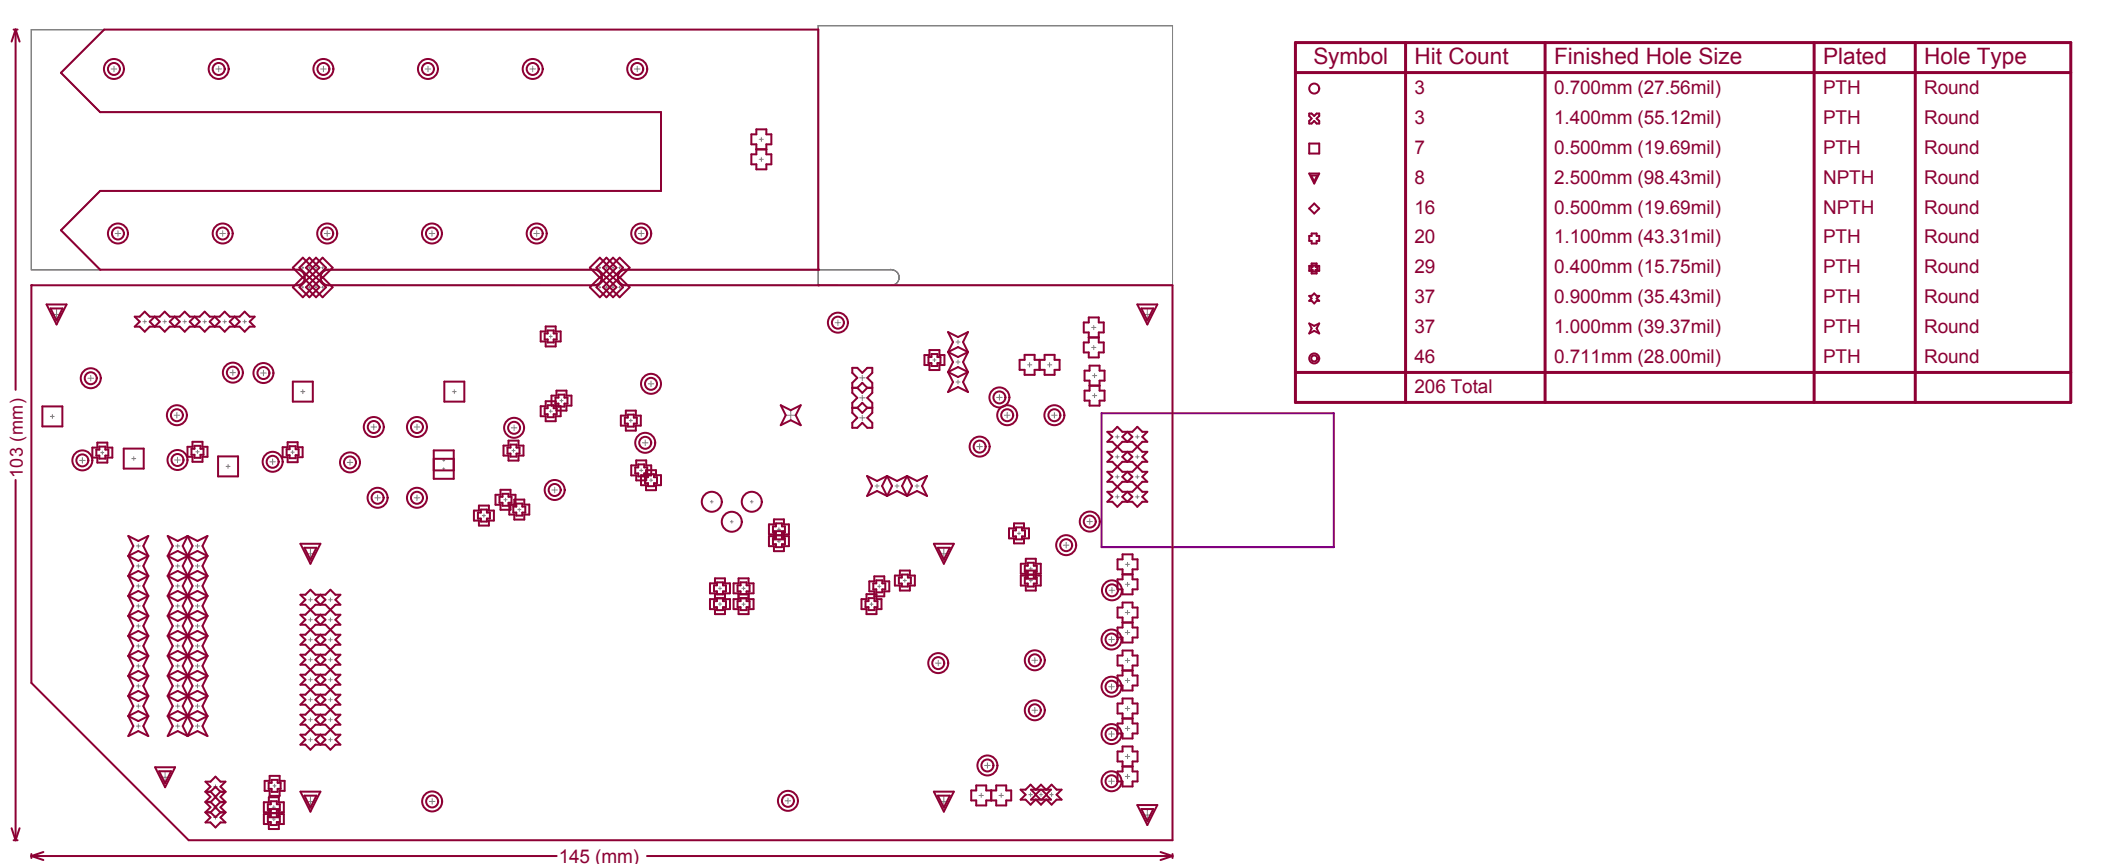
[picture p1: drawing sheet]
<svg xmlns="http://www.w3.org/2000/svg" width="890mm" height="366mm" viewBox="0 0 890 366" stroke-linecap="round" stroke-linejoin="round" font-family="sans-serif">
<defs><g id="words">
<g font-size="9.6" fill="#8d0034">
<text x="555.9" y="26.9">Symbol</text>
<text x="598.7" y="26.9">Hit Count</text>
<text x="657.8" y="26.9">Finished Hole Size</text>
<text x="771.7" y="26.9">Plated</text>
<text x="814.5" y="26.9">Hole Type</text>
</g>
<g font-size="8" fill="#8d0034">
<text x="598.7" y="39.6">3</text>
<text x="657.8" y="39.6">0.700mm (27.56mil)</text>
<text x="771.7" y="39.6">PTH</text>
<text x="814.5" y="39.6">Round</text>
<text x="598.7" y="52.3">3</text>
<text x="657.8" y="52.3">1.400mm (55.12mil)</text>
<text x="771.7" y="52.3">PTH</text>
<text x="814.5" y="52.3">Round</text>
<text x="598.7" y="64.9">7</text>
<text x="657.8" y="64.9">0.500mm (19.69mil)</text>
<text x="771.7" y="64.9">PTH</text>
<text x="814.5" y="64.9">Round</text>
<text x="598.7" y="77.6">8</text>
<text x="657.8" y="77.6">2.500mm (98.43mil)</text>
<text x="771.7" y="77.6">NPTH</text>
<text x="814.5" y="77.6">Round</text>
<text x="598.7" y="90.3">16</text>
<text x="657.8" y="90.3">0.500mm (19.69mil)</text>
<text x="771.7" y="90.3">NPTH</text>
<text x="814.5" y="90.3">Round</text>
<text x="598.7" y="103">20</text>
<text x="657.8" y="103">1.100mm (43.31mil)</text>
<text x="771.7" y="103">PTH</text>
<text x="814.5" y="103">Round</text>
<text x="598.7" y="115.7">29</text>
<text x="657.8" y="115.7">0.400mm (15.75mil)</text>
<text x="771.7" y="115.7">PTH</text>
<text x="814.5" y="115.7">Round</text>
<text x="598.7" y="128.3">37</text>
<text x="657.8" y="128.3">0.900mm (35.43mil)</text>
<text x="771.7" y="128.3">PTH</text>
<text x="814.5" y="128.3">Round</text>
<text x="598.7" y="141">37</text>
<text x="657.8" y="141">1.000mm (39.37mil)</text>
<text x="771.7" y="141">PTH</text>
<text x="814.5" y="141">Round</text>
<text x="598.7" y="153.7">46</text>
<text x="657.8" y="153.7">0.711mm (28.00mil)</text>
<text x="771.7" y="153.7">PTH</text>
<text x="814.5" y="153.7">Round</text>
<text x="598.7" y="166.4">206 Total</text>
<text x="236.5" y="365.1">145 (mm)</text>
</g>
<text font-size="7.6" fill="#8d0034" x="9.6" y="202.2" transform="rotate(-90 9.6 202.2)">103 (mm)</text>
</g></defs>
<g fill="none" stroke="#808080" stroke-width=".42">
<path d="M13.3 12.5h30.8l-18.3 18.3 16.6 16.6h237.4v33.3h-237.4l-16.6 16.7 16.6 16.7h-29.1zM346.4 10.8h149.9v109.9h-149.9zM47 29.2h2.4M48.2 28v2.4M91.4 29.2h2.3M92.6 28v2.4M135.7 29.2h2.4M136.9 28v2.4M180 29.2h2.3M181.1 28v2.4M224.3 29.2h2.4M225.5 28v2.4"/>
<path d="M268.5 29.2h2.4M269.7 28v2.4M321.3 58.9h1.8M322.3 58.1v1.8M321.3 67.4h1.8M322.3 66.5v1.8M48.7 98.8h2.4M49.9 97.6v2.3M93.1 98.8h2.3M94.2 97.6v2.3M137.3 98.8h2.4M138.5 97.6v2.3"/>
<path d="M181.6 98.8h2.4M182.8 97.6v2.3M226 98.8h2.3M227.2 97.6v2.3M270.2 98.8h2.4M271.4 97.6v2.3M127.8 113.2h.8M128.2 112.8v.8M130.5 113.2h.9M131 112.8v.8M133.3 113.2h.9M133.8 112.8v.8"/>
<path d="M136.1 113.2h.9M136.5 112.8v.8M136.6 115l2.4-1 112.4 .1a3.3 3.3 0 0 1 3.3 2.8 3.3 3.3 0 0 1-2.4 3.7l-113.3 .1a3.3 3.3 0 0 1-3.1-2.1 3.3 3.3 0 0 1 .7-3.6zM253.6 113.2h.7M253.9 112.8v.8M256.3 113.2h.8M256.7 112.8v.8M259.1 113.2h.8M259.5 112.8v.8M261.8 113.2h.9M262.3 112.8v.8M262.4 115l2.3-1 112.5 .1a3.3 3.3 0 0 1 3.4 3.3 3.3 3.3 0 0 1-3.4 3.3h-112.5a3.3 3.3 0 0 1-3.1-2.1 3.3 3.3 0 0 1 .8-3.6z"/>
<path d="M21.8 133h4.3M23.9 130.9v4.2M60.5 136h1.5M61.3 135.3v1.4M69 136h1.5M69.7 135.3v1.4M77.4 136h1.5M78.2 135.3v1.4M85.9 136h1.5M86.6 135.3v1.4M94.3 136h1.6M95.1 135.3v1.4"/>
<path d="M102.8 136h1.5M103.6 135.3v1.4M127.8 121.5h.8M128.2 121.1v.8M130.5 121.5h.9M131 121.1v.8M133.3 121.5h.9M133.8 121.1v.8M136.1 121.5h.9M136.5 121.1v.8M253.6 121.5h.7M253.9 121.1v.8"/>
<path d="M256.3 121.5h.8M256.7 121.1v.8M259.1 121.5h.8M259.5 121.1v.8M261.8 121.5h.9M262.3 121.1v.8M353.5 136.5h2.3M354.7 135.3v2.3M462 138.5h1.9M462.9 137.6v1.8M483.5 133h4.2M485.6 130.9v4.2"/>
<path d="M37.2 160h2.4M38.4 158.8v2.3M97.4 157.6h2.3M98.6 156.4v2.4M110.3 157.8h2.4M111.5 156.6v2.4M232.5 142.3h1.3M233.1 141.6v1.4M363.9 159.8h2.3M365 158.7v2.3M394.8 152.3h1.4M395.5 151.7v1.2"/>
<path d="M404.7 153.1h1.6M404.7 144.7h1.6M405.5 143.8v1.7M405.5 152.3v1.7M434.9 154.3h1.8M435.8 153.4v1.8M443.4 154.3h1.8M444.3 153.4v1.8M462 146.9h1.9M462.4 158.9h1.8M462.9 146.1v1.8M463.3 157.9v1.8"/>
<path d="M21.3 176.1h1.6M22.2 175.3v1.7M73.7 175.6h2.4M74.9 174.4v2.4M127.3 165.6h1.7M128.2 164.8v1.7M158.2 179.4v2.4M176.5 179.4v2.4M191.5 165.6h1.6M192.3 164.8v1.7M217.6 179.8v2.3M232.5 173.9h1.3"/>
<path d="M233.1 173.2v1.4M237 169.4h1.3M237.7 168.8v1.3M266.3 177.9h1.4M267 177.2v1.4M274.4 162.3h2.3M275.6 161.1v2.4M333.1 175.6h3.3M334.7 173.9v3.4M363.9 176.7h2.3M363.9 168.3h2.3M365 167.2v2.2"/>
<path d="M365 175.6v2.3M404.7 161.6h1.6M405.5 160.7v1.7M421.8 168.1h2.4M423 166.9v2.4M425.1 175.6h2.4M426.3 174.4v2.4M445.1 175.6h2.4M446.3 174.4v2.4M462.4 167.3h1.8M463.3 166.4v1.8M33.7 194.7h2.3"/>
<path d="M34.9 193.5v2.4M42.6 191.4h1.3M43.3 190.7v1.4M55.8 194h1.6M56.6 193.1v1.6M73.9 194.5h2.4M75.1 193.4v2.3M82.9 191.1h1.4M83.6 190.4v1.4M95.7 197.3h1.7M96.5 196.4v1.7M114.2 195.3h2.4"/>
<path d="M115.4 194.1v2.4M123.2 191.2h1.3M123.9 190.6v1.3M147 195.6h2.3M148.1 194.4v2.3M157 180.6h2.4M175.3 180.6h2.4M187.4 194.7h.8M187.4 198.3h.8M187.8 194.3v.8M187.8 197.8v.9M216.4 180.9h2.4"/>
<path d="M216.7 190.6h1.3M217.3 189.9v1.3M270.7 198.9h1.4M271.4 198.3v1.2M271.9 187.3h2.4M273.1 186.1v2.4M413.5 188.9h2.3M414.6 187.7v2.4M472.2 193.2h1.5M472.2 184.7h1.5M472.9 184v1.5M472.9 192.4v1.6"/>
<path d="M480.6 193.2h1.6M480.6 184.7h1.6M481.4 184v1.5M481.4 192.4v1.6M158.6 210.5h2.4M159.8 209.3v2.4M175.3 210.5h2.4M176.5 209.3v2.4M204.1 218.1h1.4M204.8 217.4v1.3M213.3 211.4h1.3M214 210.7v1.3"/>
<path d="M219.1 215.5h1.4M219.8 214.9v1.3M233.6 207.2h2.4M234.8 206v2.4M275 203.1h1.2M275.6 202.4v1.4M300.7 212.2h1.2M301.3 211.6v1.2M317.6 212.2h1.2M318.2 211.6v1.2M370.4 205.5h1.7M371.2 204.8v1.6"/>
<path d="M378.9 205.5h1.6M379.7 204.8v1.6M387.3 205.5h1.7M388.2 204.8v1.6M461.3 219.4v2.4M472.2 201.6h1.5M472.2 210.1h1.5M472.9 200.9v1.5M472.9 209.3v1.6M480.6 201.6h1.6M480.6 210.1h1.6M481.4 200.9v1.5"/>
<path d="M481.4 209.3v1.6M57.8 239.4h1.6M57.8 230.9h1.6M58.5 230.1v1.6M58.5 238.6v1.6M74.4 239.4h1.7M74.4 230.9h1.7M75.2 230.1v1.6M75.2 238.6v1.6M82.7 239.4h1.7M82.7 230.9h1.7M83.6 230.1v1.6"/>
<path d="M83.6 238.6v1.6M129.3 234.2h4.2M131.4 232.1v4.2M309.1 220.7h1.2M309.7 220.1v1.2M329 228.9h1.4M329 223.9h1.4M329.7 223.2v1.4M329.7 228.2v1.3M397.5 234.2h4.1M399.5 232.1v4.2M430.6 225.6h1.4"/>
<path d="M431.3 224.9v1.3M436.3 239.9v1.3M450.1 230.6h2.4M451.3 229.4v2.3M460.1 220.6h2.3M476.3 238.7h1.9M477.2 237.8v1.8M57.8 256.3h1.6M57.8 247.8h1.6M58.5 247.1v1.6M58.5 255.5v1.6M74.4 256.3h1.7"/>
<path d="M74.4 247.8h1.7M75.2 247.1v1.6M75.2 255.5v1.6M82.7 256.3h1.7M82.7 247.8h1.7M83.6 247.1v1.6M83.6 255.5v1.6M130.6 253.6h1.6M131.4 252.9v1.5M139.1 253.6h1.5M139.8 252.9v1.5M304.1 255.5h1.3"/>
<path d="M304.1 248.8h1.3M304.7 248.1v1.4M304.7 254.8v1.4M314 255.5h1.4M314 248.8h1.4M314.7 248.1v1.4M314.7 254.8v1.4M368.2 255.5h1.3M368.9 254.8v1.4M371.5 248h1.3M372.2 247.3v1.4M382.3 245.5h1.4"/>
<path d="M383 244.9v1.3M435.6 240.5h1.4M435.6 245.5h1.4M436.3 244.9v1.3M469.5 249.7h2.3M470.6 248.5v2.4M476.3 247.1h1.9M476.3 259.1h1.9M477.2 246.3v1.8M477.2 258.1v1.8M57.8 264.7h1.6M57.8 273.2h1.6"/>
<path d="M58.5 264v1.6M58.5 272.4v1.6M74.4 264.7h1.7M74.4 273.2h1.7M75.2 264v1.6M75.2 272.4v1.6M82.7 264.7h1.7M82.7 273.2h1.7M83.6 264v1.6M83.6 272.4v1.6M130.6 279h1.6M130.6 262.1h1.6"/>
<path d="M130.6 270.6h1.6M131.4 261.3v1.6M131.4 269.8v1.5M131.4 278.2v1.6M139.1 279h1.5M139.1 262.1h1.5M139.1 270.6h1.5M139.8 261.3v1.6M139.8 269.8v1.5M139.8 278.2v1.6M397.1 279.3v2.3M436.8 279.3h2.4"/>
<path d="M438 278.1v2.3M469.3 270.5h2.4M470.5 269.3v2.4M476.3 267.5h1.9M476.3 279.3h1.9M477.2 266.6v1.8M477.2 278.4v1.9M57.8 290.1h1.6M57.8 281.6h1.6M57.8 298.6h1.6M58.5 280.9v1.6M58.5 289.3v1.6"/>
<path d="M58.5 297.8v1.7M74.4 290.1h1.7M74.4 281.6h1.7M74.4 298.6h1.7M75.2 280.9v1.6M75.2 289.3v1.6M75.2 297.8v1.7M82.7 290.1h1.7M82.7 281.6h1.7M82.7 298.6h1.7M83.6 280.9v1.6M83.6 289.3v1.6"/>
<path d="M83.6 297.8v1.7M130.6 287.5h1.6M130.6 295.9h1.6M131.4 286.7v1.5M131.4 295.2v1.5M139.1 287.5h1.5M139.1 295.9h1.5M139.8 286.7v1.5M139.8 295.2v1.5M395.9 280.4h2.4M438 299.2v2.4M469.3 290.4h2.4"/>
<path d="M470.5 289.2v2.4M476.3 287.8h1.9M476.3 299.6h1.9M477.2 286.9v1.8M477.2 298.7v1.9M57.8 307.1h1.6M58.5 306.2v1.7M74.4 307.1h1.7M75.2 306.2v1.7M82.7 307.1h1.7M83.6 306.2v1.7M130.6 304.4h1.6"/>
<path d="M130.6 312.8h1.6M131.4 303.6v1.5M131.4 312.1v1.5M139.1 304.4h1.5M139.1 312.8h1.5M139.8 303.6v1.5M139.8 312.1v1.5M436.8 300.4h2.4M469.3 310.5h2.4M470.5 309.3v2.3M476.3 308.1h1.9M476.3 319.9h1.9"/>
<path d="M477.2 307.2v1.8M477.2 319v1.9M67.9 328.7h4.1M69.9 326.6v4.2M90.4 332.7h1.6M90.4 337h1.6M91.2 331.9v1.6M91.2 336.3v1.5M115.6 332.4h1.2M116.2 331.7v1.3M129.3 339h4.2M131.4 336.9v4.3"/>
<path d="M181.7 339h2.4M182.9 337.8v2.3M332.3 338.7h2.4M333.5 337.5v2.4M397.5 339h4.1M399.5 336.9v4.3M414.4 336.4h1.8M415.3 335.5v1.8M416.8 323.7h2.3M417.9 322.6v2.3M422.8 336.4h1.9M423.8 335.5v1.8"/>
<path d="M435.5 336.1h1.5M436.2 335.3v1.5M439.9 336.1h1.5M440.6 335.3v1.5M444.3 336.1h1.5M445.1 335.3v1.5M469.3 330.4h2.4M470.5 329.2v2.4M476.3 328.4h1.9M477.2 327.5v1.8M90.4 341.4h1.6M90.4 345.7h1.6"/>
<path d="M91.2 340.6v1.6M91.2 345v1.5M115.2 346.4h1.3M115.2 341.4h1.3M115.9 340.7v1.4M115.9 345.7v1.4M483.5 344.7h4.2M485.6 342.6v4.2"/>
</g>
<path d="M466.2 174.8h98.4v56.6h-98.4z" fill="none" stroke="#800080" stroke-width=".85"/>
<g fill="none" stroke="#8d0034" stroke-width=".85">
<path d="M5.8 12.5h1.6M554.2 51.2v1.1M557.3 48h1.1M558.4 49l-1.1 1.1 1.1 1.1v1.1h-1.1l-1-1.1M554.2 99.8v2.1M556.3 86.1l2.1 2.1M557.3 98.8v1h1.1v2.1h-1.1M554.2 112.5v2.1M555.6 112.9v-.6h1.3v.6h.6v1.2h-.6v.7h-1.3v-.7M557.3 111.4v1.1h1.1v2.1h-1.1v1.1M556.3 124.1l1 1h1.1l-1.1 1.1 1.1 1h-1.1l-1 1.1M557.3 138.9l1.1 2.1-2.1-1.1"/>
<path d="M5.8 355.4h1.6M13.3 361.2v1.7"/>
</g>
<circle cx="13.3" cy="120.7" r=".42" fill="#8d0034"/>
<g fill="none" stroke="#8d0034" stroke-width=".85">
<path d="M318 56.8h2.1M324.4 56.8h2.1M318 69.5h2.1v2.1M320.1 63.2v2.1h-2.1M324.4 63.2v2.1h2.1M326.5 69.5h-2.1v2.1M131 117.3l-4.3 4.2M131 109l-4.3 4.2M133.8 117.3l4.2 4.2M133.8 109l4.2 4.2M136.5 117.3l-4.2 4.2M136.5 109l-4.2 4.2"/>
<path d="M259.5 117.3l-4.3 4.2M259.5 109l-4.3 4.2M262.3 117.3l4.2 4.2M262.3 109l4.2 4.2M59.1 138.2l2.2 2.1 2.1-2.1M59.1 133.9l2.2-2.1 2.1 2.1M67.6 136l-2.1 2.2h2.1l2.1 2.1M69.7 131.8l-2.1 2.1h-2.1M71.8 138.2h4.3M71.8 133.9h4.3M71.8 136l2.1 2.2 2.2-2.2M78.2 131.8l2.1 2.1h2.1"/>
<path d="M80.3 136l2.1 2.2h-2.1l-2.1 2.1M86.6 131.8l2.1 2.1M88.7 138.2l-2.1 2.1M93 133.9l2.1-2.1 2.1 2.1M93 138.2l2.1 2.1 2.1-2.1M101.4 136l-2.1 2.2h2.1l2.2 2.1M103.6 131.8l-2.2 2.1h-2.1M105.7 136l2.1 2.2h-2.1M105.7 133.9h2.1M231 138.1v2.1h-2.1M231.8 139.8v1.2h-1.3M234.4 139.8v1.2h1.2"/>
<path d="M235.2 138.1v2.1h2.1M228.9 144.4h2.1v2.1M230.5 143.6h1.3v1.2M235.6 143.6h-1.2v1.2M237.3 144.4h-2.1v2.1M228.9 171.8h2.1M231.8 171.4v1.2h-1.3v2.6h1.3M234.4 171.4v1.2h1.2v2.6h-1.2M235.1 168.2h1.3v-1.3h2.5v1.3M235.1 170.7h1.3v1.3h2.5v-1.3M235.2 171.8h2.1M235.5 165.2v2.1"/>
<path d="M235.5 171.5v2.2M265.7 176.6h-1.2v2.6h1.2v1.2M268.3 176.6h1.2v2.6h-1.2v1.2M330.5 171.4l2.1 4.2M338.9 171.4l-2.1 4.2M39.1 193.5h2.1v2.1M42 190.1h-1.2v2.6h1.2v1.3M44.6 190.1h1.3v2.6h-1.3v1.3M47.5 193.5h-2.1v2.1M79.4 193.2h2.1v2.1M81.1 192.3h1.2v1.3M81.5 186.9v2.1h-2.1"/>
<path d="M85.7 186.9v2.1h2.1M86.1 192.3h-1.2v1.3M87.8 193.2h-2.1v2.1M119.6 193.4h2.1v2.1M121.3 192.5h1.3v1.3M121.7 187v2.1h-2.1M126 187v2.1h2.1M128.1 193.4h-2.1v2.1M214.8 191.8h1.3v1.3h2.5v-1.3M215.2 186.3v2.2M215.2 192.7v2.1M216.1 188h2.5"/>
<path d="M262.8 180h2.1v2.1M270.1 197.7h-1.2v2.5h1.2v1.3h2.6v-1.3M271.2 180h-2.1v2.1M277.7 198.9v2.1h2.1M202.3 219.3h1.3v1.3M202.7 213.8v2.1h-2.1M206.9 213.8v2.1h2.2M209.7 213.5h2.1v2.1M211.8 207.1v2.2h-2.1M215.6 217.6h2.1v2.1M216.1 207.1v2.2h2.1M216.5 212.6h-1.3v1.3"/>
<path d="M217.7 211.3v2.1h-2.1M218.2 213.5h-2.1v2.1M218.5 213v1.2h-1.2M221.1 213v1.2h1.2M221.9 211.3v2.1h2.1M224 217.6h-2.1v2.1M274.3 201.8v-1.3h2.5v1.3h1.3M274.3 204.4v1.2h2.5v-1.2h1.3M279.8 205.2h-2.1v2.1M331.8 219.7v2.1h2.1M56.4 230.9l-2.1 4.2M60.7 230.9l2.1 4.2-4.3-2.1"/>
<path d="M62.8 226.7l-4.3 2.1M79.4 226.7l4.2 2.1M81.5 230.9l-2.1 4.2 4.2-2.1M85.7 230.9l2.1 4.2M200.6 220.2h2.1v2.1M209.1 220.2h-2.2v2.1M328.4 231.4h2.6M328.4 222.6v-1.3h2.6v1.3h1.2M328.4 226.3h2.6M328.4 225.2v2.4M328.4 226.4h2.6M331.8 224.6v3.5"/>
<path d="M331.8 226.8h2.1M331.8 226h2.1M332.2 225.2h-1.2v2.4h1.2M333.9 231h-2.1v2.1M54.3 252l2.1 4.3M58.5 254.2l4.3-2.2-2.1 4.3M58.5 258.4l4.3 2.1-4.3 2.1M83.6 258.4l-4.2 2.1 4.2 2.1M83.6 254.2l-4.2-2.2 2.1 4.3M87.8 252l-2.1 4.3M129.3 260h-2.1l2.1 2.1M129.3 251.5h-2.1l2.1 2.1-2.1 2.2h2.1"/>
<path d="M133.5 260h4.2M133.5 251.5h4.2M133.5 255.8h4.2M133.5 253.6l2.1-2.1 2.1 2.1-2.1 2.2zM139.8 257.9l2.2 2.1h2.1l-2.1 2.1M142 251.5h2.1l-2.1 2.1 2.1 2.2h-2.1M302.2 247.6h1.3v-1.3h2.5v1.3h1.3M302.6 259.7h4.3M302.6 246.7v-2.1h4.3v2.1M302.6 250.9v2.5M302.6 253.1h4.3M302.6 251.3h4.3"/>
<path d="M303.5 258h2.5M303.5 253v1.2h-1.3v2.6h1.3M306 253v1.2h1.3v2.6h-1.3M306.9 250.9v2.5M310.5 250.9h2.1v2.5h-2.1M312.6 244.6v2.1h-2.1M313.5 253v1.2h-1.3v2.6h1.3M313.5 246.3v1.3h-1.3M316 253v1.2h1.3v2.6h-1.3M316 246.3v1.3h1.3M316.8 244.6v2.1h2.2M319 250.9h-2.2v2.5h2.2"/>
<path d="M56.4 264.7l-2.1 4.2M60.7 264.7l2.1 4.2-4.3-2.1M81.5 264.7l-2.1 4.2 4.2-2.1M85.7 264.7l2.1 4.2M127.2 272.7h2.1M127.2 276.9h2.1M127.2 268.4h2.1M129.3 279l-2.1 2.1h2.1M133.5 279l2.1 2.1 2.1-2.1M133.5 272.7h4.2M133.5 276.9h4.2M133.5 268.4h4.2"/>
<path d="M133.5 262.1l2.1-2.1 2.1 2.1M139.8 266.3l2.2 2.1h2.1M142 279l2.1 2.1h-2.1l-2.2 2.1M144.1 272.7h-2.1l-2.2 2.1 2.2 2.1h2.1M54.3 285.9l2.1 4.2M56.4 298.6l-2.1 4.3M58.5 292.2l4.3 2.1M58.5 288l4.3-2.1-2.1 4.2M60.7 298.6l2.1 4.3-4.3-2.2M62.8 294.4l-4.3 2.1M79.4 294.4l4.2 2.1M81.5 298.6l-2.1 4.3 4.2-2.2"/>
<path d="M83.6 292.2l-4.2 2.1M83.6 288l-4.2-2.1 2.1 4.2M85.7 298.6l2.1 4.3M87.8 285.9l-2.1 4.2M129.3 293.8h-2.1l2.1 2.1M129.3 285.4h-2.1l2.1 2.1-2.1 2.1h2.1M133.5 293.8h4.2M133.5 285.4h4.2M133.5 295.9l2.1-2.1 2.1 2.1M133.5 289.6h4.2M133.5 281.1h4.2M133.5 287.5l2.1-2.1 2.1 2.1-2.1 2.1z"/>
<path d="M139.8 291.7l2.2 2.1h2.1l-2.1 2.1M142 285.4h2.1l-2.1 2.1 2.1 2.1h-2.1M127.2 310.7h2.1M127.2 306.5h2.1M127.2 302.3h2.1M129.3 312.8l-2.1 2.1h2.1M133.5 314.9h4.2M133.5 310.7h4.2M133.5 306.5h4.2M133.5 302.3h4.2M133.5 312.8l2.1 2.1 2.1-2.1M139.8 300.1l2.2 2.2h2.1"/>
<path d="M142 312.8l2.1 2.1h-2.1l-2.2 2.2M144.1 306.5h-2.1l-2.2 2.1 2.2 2.1h2.1M87 339.1h2.1M87 330.6h2.1M89.1 339.3h-2.1l2.1 2.1-2.1 2.1h2.1M89.1 334.9h-2.1l2.1 2.1M89.1 332.7l-2.1 2.1h2.1M93.3 339.3h2.1l-2.1 2.1 2.1 2.1h-2.1M93.3 339.1h2.1M93.3 334.9h2.1l-2.1 2.1M93.3 332.7l2.1 2.1h-2.1M93.3 330.6h2.1"/>
<path d="M112 334.5h2.1v2.1M113.7 333.6h1.3v1.3h2.5v-1.3M113.7 331.1h1.3v-1.3h2.5v1.3M114.1 328.1v2.1h-2.1M120.1 339.3v4.2M87 343.6h2.1M89.1 345.7l-2.1 2.1h2.1M93.3 345.7l2.1 2.1h-2.1M93.3 343.6h2.1M113.4 347.7h1.2v1.2h2.6v-1.2M113.8 342.2v2.1M113.8 348.5v2.1"/>
<path d="M114.6 340.1h-1.2v2.6h1.2v1.2h2.6v-1.2"/>
</g>
<g fill="#8d0034">
<circle cx="346.4" cy="120.7" r=".42"/>
<circle cx="346.4" cy="114.1" r=".42"/>
</g>
<g fill="none" stroke="#8d0034" stroke-width=".85">
<path d="M6.6 12.5l-1.7 5.1M6.6 12.5l1.7 5.1M6.6 12.5v152.4M318 56.8v4.2h2.1v2.2h4.3v-2.2h2.1v-4.2M320.1 56.8v-2.1h4.3v2.1M556.3 51.2l-1.1 1.1h-1M557.3 48l-1 1-1.1-1h-1v1l1 1.1-1 1.1M558.4 48v1M318 65.3v4.2M320.1 71.6h4.3M326.5 65.3v4.2M554.2 60.7h4.2v4.2h-4.2z"/>
<path d="M554.2 73.4h4.2l-2.1 4.2zM555 74.2h2.5l-1.2 2.6zM556.3 86.1l-2.1 2.1 2.1 2.1 2.1-2.1M557.3 98.8h-2.1v1h-1M123.9 113.2l4.3-4.2 4.2 4.2-4.2 4.2zM126.5 114.1h-84.1l-16.6-16.7 16.6-16.7h237.4v-33.3h-237.4l-16.6-16.6 18.3-18.3h302.3v101.6h-82a3.3 3.3 0 0 0-2.9 3 3.3 3.3 0 0 0 2.5 3.4M126.6 114.2a3.3 3.3 0 0 1 2.4 3.4 3.3 3.3 0 0 1-2.8 3l-112.9 .1v168.1l66.6 66.6h416.4v-234.7h-232M131 117.3l4.2 4.2-4.2 4.2-4.3-4.2M131 109l4.2 4.2-4.2 4.2-4.3-4.2M133.8 117.3l-4.3 4.2 4.3 4.2 4.2-4.2M133.8 109l-4.3 4.2 4.3 4.2 4.2-4.2M136.5 117.3l4.3 4.2-4.3 4.2-4.2-4.2"/>
<path d="M136.5 109l4.3 4.2-4.3 4.2-4.2-4.2M249.7 113.2l4.2-4.2 4.2 4.2-4.2 4.2zM252.3 114.1h-113.7a3.3 3.3 0 0 0-2.9 3 3.3 3.3 0 0 0 2.4 3.4M252.3 114.2a3.3 3.3 0 0 1 2.4 3.4 3.3 3.3 0 0 1-2.8 3l-113.3 .1M252.5 113.2l4.2-4.2 4.2 4.2-4.2 4.2zM258 113.2l4.3 4.2 4.2-4.2M259.5 109l4.2 4.2-4.2 4.2-4.3-4.2M259.5 117.3l4.2 4.2-4.2 4.2-4.3-4.2M262.3 117.3l-8.4 8.4-4.2-4.2 4.2-4.2 8.4 8.4 4.2-4.2M262.3 109l-4.3 4.2M554.2 101.9h1v1.1h2.1v-1.1M554.2 114.6h1v1.1h2.1"/>
<path d="M555.6 112.9h-.6v1.2h.6M557.3 111.4h-2.1v1.1h-1M19.7 128.8h8.5l-4.3 8.4zM21.4 130.5h5.1l-2.6 5zM59.1 133.9h-2.1l2.1 2.1-2.1 2.2h2.1M63.4 133.9h2.1M65.5 133.9l2.1 2.1M65.5 133.9l-2.1 2.1 2.1 2.2h-2.1M69.7 131.8l2.1 2.1M71.8 136l2.1-2.1 2.2 2.1M71.8 138.2l-2.1 2.1M76.1 138.2l2.1 2.1"/>
<path d="M78.2 131.8l-2.1 2.1M82.4 133.9l-2.1 2.1M82.4 133.9l2.1 2.1-2.1 2.2h2.1l2.1 2.1M86.6 131.8l-2.1 2.1h-2.1M88.7 138.2h4.3M88.7 133.9h4.3M88.7 136l2.2-2.1 2.1 2.1-2.1 2.2zM97.2 133.9h2.1M99.3 133.9l2.1 2.1M99.3 133.9l-2.1 2.1 2.1 2.2h-2.1M103.6 131.8l2.1 2.1M105.7 138.2l-2.1 2.1"/>
<path d="M107.8 133.9l-2.1 2.1M123.9 121.5l4.3-4.2 4.2 4.2-4.2 4.2zM231 138.1h4.2M231.8 139.8h2.6M252.5 121.5l4.2-4.2 4.2 4.2-4.2 4.2zM458.7 136.4h2.1v-2.1h4.3v2.1h2.1v4.2h-2.1v4.2h2.1v4.3h-2.1v2.1h-4.3v-2.1h-2.1v-4.3h2.1v-4.2h-2.1zM481.4 128.8h8.5l-4.3 8.4zM483.1 130.5h5.1l-2.6 5zM556.3 124.1l-1.1 1h-1l1 1.1-1 1h1l1.1 1.1M557.3 138.9l1.1-2.1-2.1 1-2.1-1 1 2.1-1 2.1 2.1-1.1M228.9 140.2v4.2M230.5 141v2.6"/>
<path d="M231 146.5h4.2M231.8 144.8h2.6M235.6 141v2.6M237.3 140.2v4.2M360.7 155.6h2.2l2.1 2.1 2.1-2.1h2.1v2.1l-2.1 2.1 2.1 2.1v4.2l-2.1 2.2 2.1 2.1v4.2l-2.1 2.1 2.1 2.1v2.1h-2.1l-2.1-2.1-2.1 2.1h-2.2v-2.1l2.2-2.1-2.2-2.1v-4.2l2.2-2.1-2.2-2.2v-4.2l2.2-2.1-2.2-2.1zM391.3 150.2h2.1v-2.2h4.2v2.2h2.2v4.2h-2.2v2.1h-4.2v-2.1h-2.1zM393 151h1.3v-1.3h2.5v1.3h1.3v2.5h-1.3v1.3h-2.5v-1.3h-1.3zM401.3 157.3l2.1 4.3-2.1 4.2 4.2-2.1 4.2 2.1-2.1-4.2 2.1-4.3M401.3 157.3l4.2 2.2 4.2-2.2M401.3 148.9l2.1-4.2-2.1-4.3 4.2 2.1 4.2-2.1-2.1 4.3 2.1 4.2M401.3 148.9l2.1 4.2-2.1 4.2M401.3 148.9l4.2-2.1 4.2 2.1"/>
<path d="M401.3 148.9l4.2 2.1 4.2-2.1M401.3 157.3l4.2-2.1 4.2 2.1M409.7 148.9l-2.1 4.2 2.1 4.2M431.6 152.2h2.1v-2.1h4.2v2.1h4.2v-2.1h4.3v2.1h2.1v4.2h-2.1v2.1h-4.3v-2.1h-4.2v2.1h-4.2v-2.1h-2.1zM440 152.2v4.2M459.1 156.8h2.1v-2.2h4.2v2.2h2.1v4.2h-2.1v4.2h2.1v4.2h-2.1v2.1h-4.2v-2.1h-2.1v-4.2h2.1v-4.2h-2.1zM460.8 142.7h4.3M17.9 171.9h8.5v8.4h-8.5zM123.9 161.4h8.5v8.5h-8.5zM188.1 161.4h8.4v8.5h-8.4zM228.9 171.8v4.2h2.1v2.1h4.2v-2.1h2.1v-4.2M231 171.8v-2.1h4.2v2.1"/>
<path d="M231.8 175.2v1.3h2.6v-1.3M231.8 171.4h2.6M235.1 168.2v2.5M235.5 165.2h4.3v2.1h2.1v4.2h-2.1v2.2h-4.3M235.5 167.3h-2.1v4.2h2.1M238.9 168.2h1.3v2.5h-1.3M265.7 176.6v-1.2h2.6v1.2M330.5 171.4l4.2 2.1 4.2-2.1M332.6 175.6l-2.1 4.2 4.2-2.1 4.2 2.1-2.1-4.2M360.7 172.5h2.2M360.7 164h2.2M362.9 172.5l2.1 2.1 2.1-2.1"/>
<path d="M362.9 172.5l2.1-2.1 2.1 2.1M362.9 164l2.1 2.1 2.1-2.1M362.9 164l2.1-2.1 2.1 2.1M367.1 172.5h2.1M367.1 164h2.1M461.2 163.1h4.2M39.1 193.5v-4.2h2.1v-2.1h4.2v2.1h2.1v4.2M41.2 195.6h4.2M42 190.1v-1.2h2.6v1.2M42 194h2.6M52.4 189.7h8.4v8.5h-8.4zM79.4 189v4.2"/>
<path d="M81.1 192.3v-2.5h1.2v-1.3h2.6v1.3h1.2v2.5M81.5 195.3h4.2M81.5 186.9h4.2M82.3 193.6h2.6M87.8 189v4.2M92.3 193h8.5v8.5h-8.5zM119.6 189.1v4.3M121.3 192.5v-2.5h1.3v-1.3h2.5v1.3h1.3v2.5h-1.3v1.3h-2.5M121.7 195.5h4.3M121.7 187h4.3M128.1 189.1v4.3M183.6 190.5h8.4v12h-8.4z"/>
<path d="M183.6 198.9h8.4M183.6 194h8.4M215.2 186.3h4.3v2.2h2.1v4.2h-2.1v2.1h-4.3M215.2 188.5h-2.1v4.2h2.1M216.1 188v1.3h-1.3v2.5M218.6 188v1.3h1.3v2.5h-1.3M262.8 180v-4.2h2.1v-2.1h4.2v2.1h2.1v4.2M264.9 182.1h4.2M265.7 180.4h2.6M267.2 196.8h2.1v-2.1h4.2v2.1h2.1v4.3h-2.1v2.1h-4.2v-2.1h-2.1zM270.1 197.7v-1.3h2.6v1.3h1.2v2.5h-1.2M277.7 198.9h-4.3v2.1h-2.1v4.2h2.1v2.1h4.3"/>
<path d="M468.7 199.5h2.1l4.2-4.2h4.3l4.2 4.2h2.1l-2.1 2.1 2.1 2.2h-2.1l-4.2 4.2h-4.3l-4.2-4.2h-2.1l2.1-2.2zM468.7 191.1h2.1l4.2-4.2h4.3l4.2 4.2h2.1l-2.1 2.1 2.1 2.1h-2.1l-4.2 4.2h-4.3l-4.2-4.2h-2.1l2.1-2.1zM468.7 182.6h2.1l2.1-2.1 2.1 2.1h4.3l2.1-2.1 2.1 2.1h2.1l-2.1 2.1 2.1 2.2h-2.1l-4.2 4.2h-4.3l-4.2-4.2h-2.1l2.1-2.2zM475 184.7l2.2-2.1 2.1 2.1-2.1 2.2zM475 193.2l2.2-2.1 2.1 2.1-2.1 2.1zM6.6 203v152.4M200.6 215.9v4.3M202.3 219.3v-2.5h1.3v-1.3h2.5v1.3h1.3v2.5h-1.3v1.3h-2.5M202.7 213.8h4.2M209.1 215.9v4.3M209.7 209.3v4.2M211.8 215.6h4.3"/>
<path d="M211.8 207.1h4.3M215.6 213.4v4.2M216.5 212.6v-2.5h-1.3v-1.3h-2.5v1.3h-1.3v2.5h1.3v1.3h2.5M217.3 214.2v2.6h1.2v1.3h2.6v-1.3h1.2v-2.6M217.7 219.7h4.2M217.7 211.3h4.2M218.2 209.3v4.2M218.5 213h2.6M224 213.4v4.2M274.3 201.8h-1.3v2.6h1.3M278.1 201.8v2.6M279.8 201v4.2"/>
<path d="M331.8 219.7h-4.2v2.1h-2.1v4.2h2.1M375.5 201.3l-4.3 2.1-4.2-2.1 2.1 4.2-2.1 4.3 4.2-2.1 4.3 2.1M375.5 209.8l4.2-2.1 4.2 2.1M375.5 201.3l-2.1 4.2 2.1 4.3M375.5 201.3l2.1 4.2-2.1 4.3M375.5 201.3l4.2 2.1 4.2-2.1M383.9 201.3l2.1 4.2-2.1 4.3M383.9 201.3l4.3 2.1 4.2-2.1-2.1 4.2 2.1 4.3-4.2-2.1-4.3 2.1M383.9 201.3l-2.1 4.2 2.1 4.3M468.7 208h2.1l4.2-4.2h4.3l4.2 4.2h2.1l-2.1 2.1 2.1 2.1h-2.1l-2.1 2.1-2.1-2.1h-4.3l-2.1 2.1-2.1-2.1h-2.1l2.1-2.1zM475 210.1l2.2-2.1 2.1 2.1-2.1 2.1zM475 201.6l2.2-2.1 2.1 2.1-2.1 2.2z"/>
<path d="M54.3 235.1l4.2 2.1 4.3-2.1-2.1 4.3 2.1 4.2M54.3 235.1l2.1 4.3-2.1 4.2M58.5 228.8l-4.2-2.1 2.1 4.2M58.5 233l-4.2 2.1M62.8 226.7l-2.1 4.2M71 235.1l4.2-2.1 8.4 4.2 4.2-2.1M71 235.1l2.1-4.2-2.1-4.2 4.2 2.1 4.2-2.1-2.1 4.2 2.1 4.2M71 235.1l2.1 4.3-2.1 4.2M71 235.1l4.2 2.1 4.2-2.1M79.4 235.1l2.1 4.3-2.1 4.2 2.1 4.2-2.1 4.2M79.4 226.7l2.1 4.2M79.4 235.1l-2.1 4.3 2.1 4.2-2.1 4.2 2.1 4.2"/>
<path d="M83.6 228.8l4.2-2.1-2.1 4.2M83.6 233l4.2 2.1M87.8 235.1l-2.1 4.3 2.1 4.2M127.2 230h8.4l-4.2 8.4zM128.9 231.7h5l-2.5 5zM202.7 222.3h4.2M327.6 226.8h-2.1v4.2h2.1v2.1h4.2M328.4 222.6h-1.2v2.6h1.2M328.4 227.6h-1.2v2.5h1.2v1.3M331.8 224.6h-4.2v3.5h4.2M332.2 227.6v2.5h-1.2v1.3M332.2 222.6v2.6"/>
<path d="M333.9 221.8v4.2M333.9 226.8v4.2M395.3 230h8.4l-4.2 8.4zM397 231.7h5l-2.5 5zM427.1 223.5h2.1v-2.2h4.2v2.2h2.1v4.2h-2.1v2.1h-4.2v-2.1h-2.1zM428.8 224.3h1.2v-1.3h2.6v1.3h1.2v2.5h-1.2v1.3h-2.6v-1.3h-1.2zM433.8 239.3h1.2v-1.3h2.6v1.3h1.2v2.5h-1.2v2.5h1.2v2.5h-1.2v1.3h-2.6v-1.3h-1.2v-2.5h1.2v-2.5h-1.2zM473 236.6h2.1v-2.1h4.3v2.1h2.1v4.2h-2.1v4.2h2.1v4.2h-2.1v2.2h-4.3v-2.2h-2.1v-4.2h2.1v-4.2h-2.1zM54.3 243.6l2.1 4.2-2.1 4.2M54.3 243.6l4.2-2.1 4.3 2.1M54.3 243.6l4.2 2.1 4.3-2.1M54.3 252l4.2 2.2"/>
<path d="M56.4 256.3l-2.1 4.2M58.5 258.4l-4.2 2.1M60.7 256.3l2.1 4.2-2.1 4.2M62.8 243.6l-2.1 4.2 2.1 4.2-4.3-2.1-4.2 2.1M71 252l4.2 2.2 8.4-4.3 4.2 2.1M71 243.6l4.2 2.1 8.4-4.2 4.2 2.1M71 243.6l4.2-2.1 8.4 4.2 4.2-2.1M71 252l2.1 4.3-2.1 4.2M71 243.6l2.1 4.2-2.1 4.2M71 252l4.2-2.1 4.2 2.1M79.4 252l-2.1 4.3 2.1 4.2M81.5 256.3l-4.2 8.4 2.1 4.2"/>
<path d="M83.6 258.4l4.2 2.1M85.7 256.3l2.1 4.2M87.8 243.6l-2.1 4.2 2.1 4.2M87.8 252l-4.2 2.2M129.3 255.8l4.2 4.2M129.3 251.5l2.1-2.1 2.1 2.1M133.5 255.8l-4.2 4.2M137.7 251.5l2.1-2.1 2.2 2.1M137.7 255.8l2.1 2.1M142 255.8l-4.3 4.2M302.2 247.6v2.5h1.3v1.3M302.6 253.4h-2.1v4.2h2.1v2.1"/>
<path d="M302.6 246.7h-2.1v4.2h2.1M303.5 256.8v1.2M306 256.8v1.2M306.9 253.4h2.1v4.2h-2.1v2.1M306.9 246.7h2.1v4.2h-2.1M307.3 247.6v2.5h-1.3v1.3M310.5 253.4v4.2h2.1v2.1h4.2v-2.1h2.2v-4.2M310.5 246.7v4.2M312.2 247.6v2.5h1.3v1.3M312.6 251.3h4.2M312.6 253.1h4.2M312.6 244.6h4.2"/>
<path d="M313.5 256.8v1.2h2.5v-1.2M313.5 246.3h2.5M317.3 247.6v2.5h-1.3v1.3M319 246.7v4.2M364.6 253.4h2.2v-2.1h4.2v2.1h2.1v4.2h-2.1v2.1h-4.2v-2.1h-2.2zM366.3 254.2h1.3v-1.2h2.5v1.2h1.3v2.6h-1.3v1.2h-2.5v-1.2h-1.3zM367.9 245.9h2.2v-2.1h4.2v2.1h2.1v4.2h-2.1v2.1h-4.2v-2.1h-2.2zM369.6 246.7h1.3v-1.3h2.5v1.3h1.3v2.5h-1.3v1.3h-2.5v-1.3h-1.3zM378.8 243.4h2.1v-2.1h4.2v2.1h2.1v4.2h-2.1v2.2h-4.2v-2.2h-2.1zM380.5 244.3h1.2v-1.3h2.6v1.3h1.2v2.5h-1.2v1.3h-2.6v-1.3h-1.2zM434.2 243.4h-2.1v4.2h2.1v2.2h4.2v-2.2h2.1v-4.2h-2.1M434.2 242.7h-2.1v-4.3h2.1v-2.1h4.2v2.1h2.1v4.3h-2.1"/>
<path d="M434.2 241.3h4.2v3.5h-4.2zM435 243h2.6M435 243.1h2.6M473 256.9h2.1v-2.1h4.3v2.1h2.1v4.3h-2.1v4.2h2.1v4.2h-2.1v2.1h-4.3v-2.1h-2.1v-4.2h2.1v-4.2h-2.1zM475.1 242.9h4.3M54.3 277.4l2.1 4.2-2.1 4.3M54.3 260.5l2.1 4.2M54.3 268.9l4.2 2.2 4.3-2.2-2.1 4.3 2.1 4.2M54.3 268.9l2.1 4.3-2.1 4.2M54.3 277.4l4.2-2.1 4.3 2.1M54.3 277.4l4.2 2.1 4.3-2.1M54.3 260.5l4.2 2.1"/>
<path d="M58.5 266.8l-4.2 2.1M62.8 277.4l-2.1 4.2 2.1 4.3-4.3-2.2-4.2 2.2M71 260.5l4.2-2.1 4.2 2.1M71 260.5l2.1 4.2-2.1 4.2M71 268.9l4.2-2.1 8.4 4.3 4.2-2.2M71 260.5l4.2 2.1 4.2-2.1M71 277.4l2.1 4.2-2.1 4.3M71 277.4l4.2 2.1 4.2-2.1M71 268.9l2.1 4.3-2.1 4.2M71 277.4l4.2-2.1 4.2 2.1M71 268.9l4.2 2.2 4.2-2.2M79.4 277.4l4.2-2.1 4.2 2.1"/>
<path d="M79.4 277.4l4.2 2.1 4.2-2.1M79.4 260.5l2.1 4.2M79.4 268.9l2.1 4.3-2.1 4.2M79.4 268.9l-2.1 4.3 4.2 8.4-2.1 4.3M79.4 277.4l-2.1 4.2 2.1 4.3M83.6 266.8l4.2 2.1M87.8 268.9l-2.1 4.3 2.1 4.2M87.8 277.4l-2.1 4.2 2.1 4.3M87.8 260.5l-2.1 4.2M87.8 260.5l-4.2 2.1M127.2 276.9l2.1 2.1M127.2 268.4l2.1 2.2-2.1 2.1"/>
<path d="M129.3 262.1l-2.1 2.1h2.1l4.2 4.2M129.3 272.7l4.2 4.2M133.5 279l2.1-2.1 2.1 2.1M133.5 262.1l2.1 2.1 2.1-2.1M133.5 270.6l2.1-2.2 2.1 2.2-2.1 2.1zM133.5 272.7l-4.2 4.2M137.7 272.7l2.1 2.1-2.1 2.1M139.8 266.3l-2.1-2.1h-4.2l-4.2 4.2M142 262.1l2.1 2.1h-2.1l-4.3 4.2M144.1 268.4l-2.1 2.2 2.1 2.1M144.1 276.9l-2.1 2.1M473 277.2h2.1v-2.1h4.3v2.1h2.1v4.3h-2.1v4.2h2.1v4.2h-2.1v2.1h-4.3v-2.1h-2.1v-4.2h2.1v-4.2h-2.1z"/>
<path d="M475.1 263.3h4.3M54.3 285.9l4.2 2.1M56.4 290.1l-2.1 4.2 4.2-2.1M58.5 296.5l-4.2-2.1 2.1 4.2M60.7 290.1l2.1 4.2M62.8 294.4l-2.1 4.2M71 285.9l4.2 2.1 8.4-4.3 4.2 2.2M71 285.9l2.1 4.2-2.1 4.2 4.2-2.1 4.2 2.1-2.1-4.2 2.1-4.2M71 285.9l4.2-2.2 4.2 2.2M79.4 294.4l2.1 4.2M81.5 290.1l-2.1 4.2M83.6 296.5l4.2-2.1-2.1 4.2"/>
<path d="M85.7 290.1l2.1 4.2-4.2-2.1M87.8 285.9l-4.2 2.1M129.3 295.9l-2.1 2.1h2.1l4.2 4.3M129.3 289.6l4.2 4.2M129.3 281.1l4.2 4.3M133.5 295.9l2.1 2.1 2.1-2.1M133.5 289.6l-4.2 4.2M133.5 281.1l-4.2 4.3M137.7 281.1l4.3 4.3M137.7 289.6l2.1 2.1M139.8 283.2l-2.1 2.2M142 295.9l2.1 2.1h-2.1l-4.3 4.3"/>
<path d="M142 289.6l-4.3 4.2M473 297.5h2.1v-2.1h4.3v2.1h2.1v4.3h-2.1v4.2h2.1v4.2h-2.1v2.1h-4.3v-2.1h-2.1v-4.2h2.1v-4.2h-2.1zM475.1 283.6h4.3M54.3 302.9l4.2 2.1 4.3-2.1-2.1 4.2 2.1 4.2-4.3-2.1-4.2 2.1 2.1-4.2zM58.5 300.7l-4.2 2.2M71 302.9l2.1-4.3-2.1-4.2 4.2 2.1 4.2-2.1-2.1 4.2 2.1 4.3M71 302.9l4.2-2.2 4.2 2.2M71 302.9l2.1 4.2-2.1 4.2 4.2-2.1 4.2 2.1-2.1-4.2 2.1-4.2M71 302.9l4.2 2.1 4.2-2.1M79.4 302.9l4.2 2.1 4.2-2.1-2.1 4.2 2.1 4.2-4.2-2.1-4.2 2.1 2.1-4.2zM83.6 300.7l4.2 2.2M127.2 310.7l2.1 2.1"/>
<path d="M127.2 302.3l2.1 2.1-2.1 2.1M129.3 306.5l4.2 4.2M129.3 314.9l2.1 2.2 2.1-2.2M133.5 312.8l2.1-2.1 2.1 2.1M133.5 304.4l2.1-2.1 2.1 2.1-2.1 2.1zM133.5 306.5l-4.2 4.2M137.7 314.9l2.1 2.2M137.7 306.5l2.1 2.1-2.1 2.1M139.8 300.1l-2.1-2.1h-4.2l-4.2 4.3M144.1 302.3l-2.1 2.1 2.1 2.1M144.1 310.7l-2.1 2.1M473 317.8h2.1v-2.1h4.3v2.1h2.1v4.2h-2.1v4.3h2.1v4.2h-2.1v2.1h-4.3v-2.1h-2.1v-4.2h2.1v-4.3h-2.1z"/>
<path d="M475.1 303.9h4.3M65.7 324.5h8.4l-4.2 8.5zM67.3 326.2h5.1l-2.5 5.1zM87 330.6l2.1 2.1M89.1 337l-2.1 2.1M89.1 339.1l2.1 2.1 2.1-2.1M89.1 334.9l2.1-2.1 2.1 2.1M89.1 334.8l2.1 2.1 2.1-2.1M89.1 330.6l2.1-2.1 2.1 2.1M89.1 339.3l2.1-2.1 2.1 2.1M93.3 337l2.1 2.1M95.4 330.6l-2.1 2.1"/>
<path d="M112 330.2v4.3M113.7 331.1v2.5M114.1 328.1h4.3v2.1h2.1v4.3h-2.1v2.1h-4.3M117.5 331.1h1.3v2.5h-1.3M120.1 339.3h-2.1v-2.1h-4.2v2.1h-2.1v4.2h2.1v2.1h4.2v-3.4h-4.2M127.2 334.8h8.4l-4.2 8.5zM128.9 336.5h5l-2.5 5.1zM395.3 334.8h8.4l-4.2 8.5zM397 336.5h5l-2.5 5.1zM411.1 334.3h2.1v-2.1h4.2v2.1h4.3v-2.1h4.2v2.1h2.1v4.2h-2.1v2.1h-4.2v-2.1h-4.3v2.1h-4.2v-2.1h-2.1zM419.5 334.3v4.2M436.4 334h4l-2.1 2.1 2.1 2.1h-4l2.1-2.1z"/>
<path d="M438.3 334l-2.1-2.1-2.1 2.1h-2.1l2.1 2.1-2.1 2.1h2.1l2.1 2.1 2.1-2.1M438.5 334l2.1-2.1 2.1 2.1M438.5 338.2l2.1 2.1 2.1-2.1M440.9 334h3.9l-2.1 2.1 2.1 2.1h-3.9l2.1-2.1zM443 334l2.1-2.1 2.1 2.1h2.1l-2.1 2.1 2.1 2.1h-2.1l-2.1 2.1-2.1-2.1M475.1 324.2h4.3M4.9 350.3l1.7 5.1M8.3 350.3l-1.7 5.1M87 343.6l2.1 2.1M89.1 347.8l2.1 2.1 2.1-2.1M89.1 343.6l2.1-2.1 2.1 2.1M89.1 343.5l2.1 2.1 2.1-2.1"/>
<path d="M95.4 343.6l-2.1 2.1M113.8 344.3h-2.1v4.2h2.1M114.6 340.1v-1.2h2.6v1.2h1.2v2.6h-1.2M114.6 343.9v1.2h-1.2v2.6M117.2 343.9v1.2h1.2v2.6h-1.2M118 344.3h2.1v4.2h-2.1v2.1h-4.2M118 343.5h2.1M481.4 340.5h8.5l-4.3 8.4zM483.1 342.2h5.1l-2.6 5zM13.3 362l5.1 1.7M13.3 362h222.3M18.4 360.3l-5.1 1.7"/>
<path d="M273.9 362h222.4M491.2 360.3l5.1 1.7M496.3 362l-5.1 1.7M496.3 361.2v1.7"/>
<circle cx="48.2" cy="29.2" r="2.54"/>
<circle cx="48.2" cy="29.2" r="4.2"/>
<circle cx="92.6" cy="29.2" r="2.54"/>
<circle cx="92.6" cy="29.2" r="4.2"/>
<circle cx="136.9" cy="29.2" r="2.54"/>
<circle cx="136.9" cy="29.2" r="4.2"/>
<circle cx="181.1" cy="29.2" r="2.54"/>
<circle cx="181.1" cy="29.2" r="4.2"/>
<circle cx="225.5" cy="29.2" r="2.54"/>
<circle cx="225.5" cy="29.2" r="4.2"/>
<circle cx="269.7" cy="29.2" r="2.54"/>
<circle cx="269.7" cy="29.2" r="4.2"/>
<circle cx="556.3" cy="37.5" r="2.11"/>
<circle cx="49.9" cy="98.8" r="2.54"/>
<circle cx="49.9" cy="98.8" r="4.2"/>
<circle cx="94.2" cy="98.8" r="2.54"/>
<circle cx="94.2" cy="98.8" r="4.2"/>
<circle cx="138.5" cy="98.8" r="2.54"/>
<circle cx="138.5" cy="98.8" r="4.2"/>
<circle cx="182.8" cy="98.8" r="2.54"/>
<circle cx="182.8" cy="98.8" r="4.2"/>
<circle cx="227.2" cy="98.8" r="2.54"/>
<circle cx="227.2" cy="98.8" r="4.2"/>
<circle cx="271.4" cy="98.8" r="2.54"/>
<circle cx="271.4" cy="98.8" r="4.2"/>
<circle cx="354.7" cy="136.5" r="2.54"/>
<circle cx="354.7" cy="136.5" r="4.2"/>
<circle cx="38.4" cy="160" r="2.54"/>
<circle cx="38.4" cy="160" r="4.2"/>
<circle cx="98.6" cy="157.6" r="2.54"/>
<circle cx="98.6" cy="157.6" r="4.2"/>
<circle cx="111.5" cy="157.8" r="2.54"/>
<circle cx="111.5" cy="157.8" r="4.2"/>
<circle cx="556.3" cy="151.6" r="1.27"/>
<circle cx="556.3" cy="151.6" r="2.11"/>
<circle cx="74.9" cy="175.6" r="2.54"/>
<circle cx="74.9" cy="175.6" r="4.2"/>
<circle cx="275.6" cy="162.3" r="2.54"/>
<circle cx="275.6" cy="162.3" r="4.2"/>
<circle cx="423" cy="168.1" r="2.54"/>
<circle cx="423" cy="168.1" r="4.2"/>
<circle cx="426.3" cy="175.6" r="2.54"/>
<circle cx="426.3" cy="175.6" r="4.2"/>
<circle cx="446.3" cy="175.6" r="2.54"/>
<circle cx="446.3" cy="175.6" r="4.2"/>
<circle cx="34.9" cy="194.7" r="2.54"/>
<circle cx="34.9" cy="194.7" r="4.2"/>
<circle cx="75.1" cy="194.5" r="2.54"/>
<circle cx="75.1" cy="194.5" r="4.2"/>
<circle cx="115.4" cy="195.3" r="2.54"/>
<circle cx="115.4" cy="195.3" r="4.2"/>
<circle cx="148.1" cy="195.6" r="2.54"/>
<circle cx="148.1" cy="195.6" r="4.2"/>
<circle cx="158.2" cy="180.6" r="2.54"/>
<circle cx="158.2" cy="180.6" r="4.2"/>
<circle cx="176.5" cy="180.6" r="2.54"/>
<circle cx="176.5" cy="180.6" r="4.2"/>
<circle cx="217.6" cy="180.9" r="2.54"/>
<circle cx="217.6" cy="180.9" r="4.2"/>
<circle cx="273.1" cy="187.3" r="2.54"/>
<circle cx="273.1" cy="187.3" r="4.2"/>
<circle cx="414.6" cy="188.9" r="2.54"/>
<circle cx="414.6" cy="188.9" r="4.2"/>
<circle cx="159.8" cy="210.5" r="2.54"/>
<circle cx="159.8" cy="210.5" r="4.2"/>
<circle cx="176.5" cy="210.5" r="2.54"/>
<circle cx="176.5" cy="210.5" r="4.2"/>
<circle cx="234.8" cy="207.2" r="2.54"/>
<circle cx="234.8" cy="207.2" r="4.2"/>
<circle cx="301.3" cy="212.2" r="4.2"/>
<circle cx="318.2" cy="212.2" r="4.2"/>
<circle cx="309.7" cy="220.7" r="4.2"/>
<circle cx="451.3" cy="230.6" r="2.54"/>
<circle cx="451.3" cy="230.6" r="4.2"/>
<circle cx="461.3" cy="220.6" r="2.54"/>
<circle cx="461.3" cy="220.6" r="4.2"/>
<circle cx="470.6" cy="249.7" r="2.54"/>
<circle cx="470.6" cy="249.7" r="4.2"/>
<circle cx="438" cy="279.3" r="2.54"/>
<circle cx="438" cy="279.3" r="4.2"/>
<circle cx="470.5" cy="270.5" r="2.54"/>
<circle cx="470.5" cy="270.5" r="4.2"/>
<circle cx="397.1" cy="280.4" r="2.54"/>
<circle cx="397.1" cy="280.4" r="4.2"/>
<circle cx="470.5" cy="290.4" r="2.54"/>
<circle cx="470.5" cy="290.4" r="4.2"/>
<circle cx="438" cy="300.4" r="2.54"/>
<circle cx="438" cy="300.4" r="4.2"/>
<circle cx="470.5" cy="310.5" r="2.54"/>
<circle cx="470.5" cy="310.5" r="4.2"/>
<circle cx="182.9" cy="339" r="2.54"/>
<circle cx="182.9" cy="339" r="4.2"/>
<circle cx="333.5" cy="338.7" r="2.54"/>
<circle cx="333.5" cy="338.7" r="4.2"/>
<circle cx="417.9" cy="323.7" r="2.54"/>
<circle cx="417.9" cy="323.7" r="4.2"/>
<circle cx="470.5" cy="330.4" r="2.54"/>
<circle cx="470.5" cy="330.4" r="4.2"/>
</g>
<path d="M548.3 18h328.2v152.2h-328.2zM594.9 18v152.2M654 18v152.2M767.9 18v152.2M810.7 18v152.2M548.3 30.7h328.2M548.3 157.5h328.2" fill="none" stroke="#8d0034" stroke-width="1.3"/>
<use href="#words"/>
</svg>
